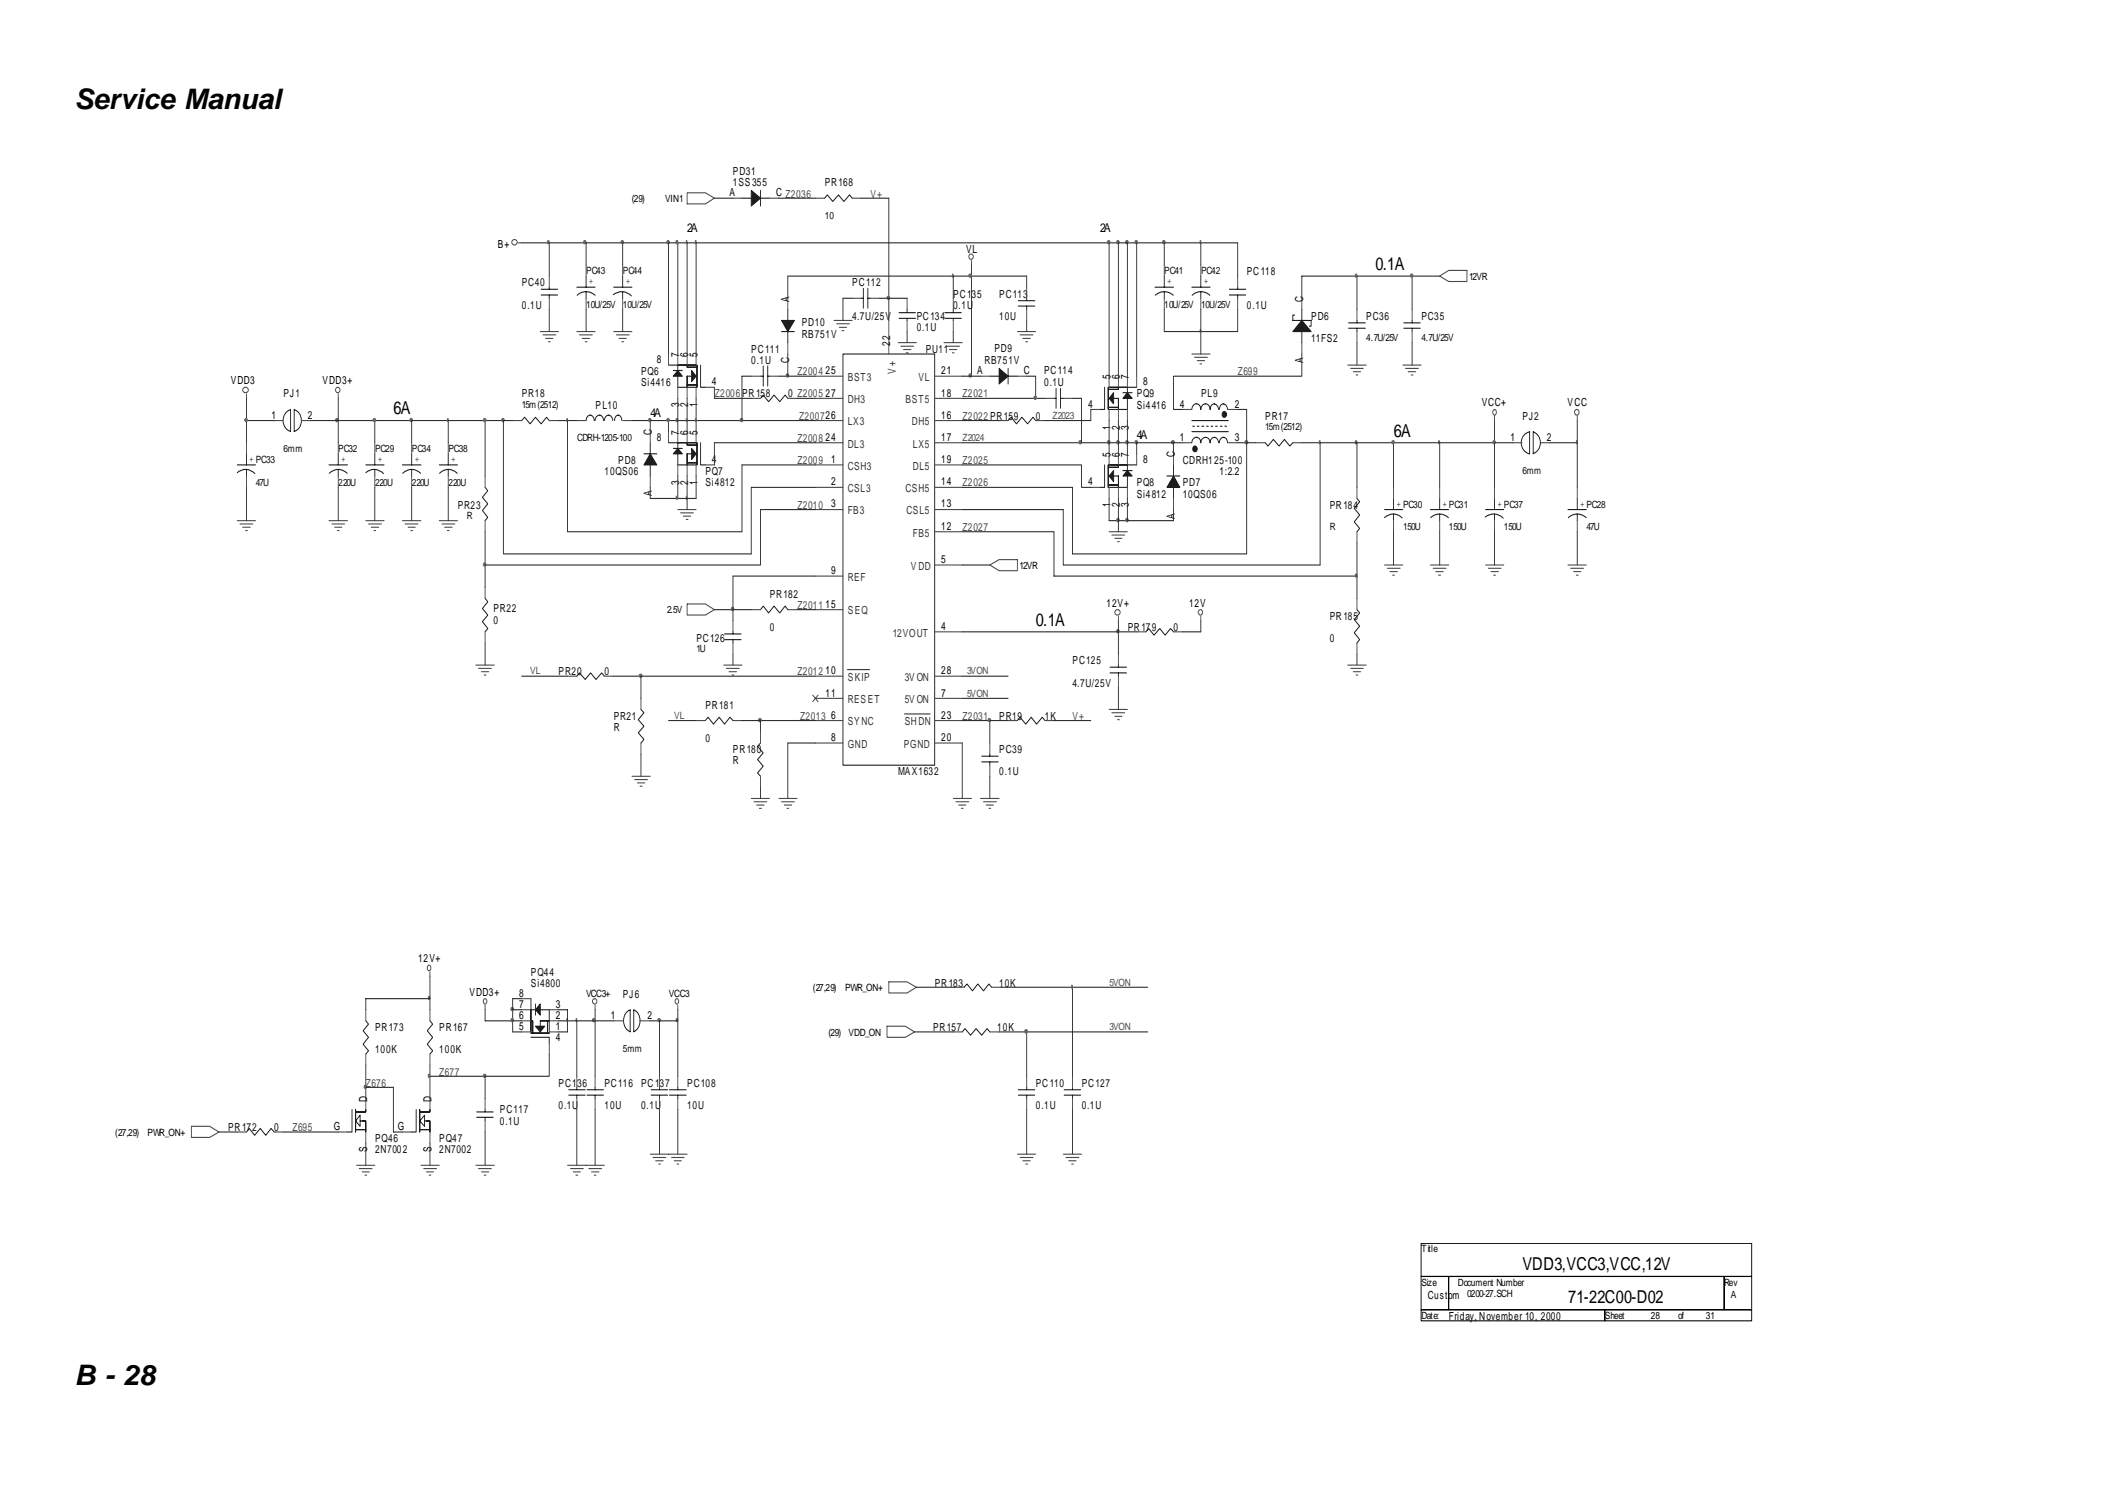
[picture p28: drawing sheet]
<svg xmlns="http://www.w3.org/2000/svg" width="297mm" height="210mm" viewBox="0 0 297 210" stroke-linecap="round" stroke-linejoin="round" font-family="sans-serif">
<defs><g id="words">
<g font-size="4">
<text x="10.5" y="15.4">Service Manual</text>
<text x="10.5" y="195.6">B - 28</text>
</g>
<g font-size="2.5">
<text x="194.3" y="38.1">0.1A</text>
<text x="55.6" y="58.5">6A</text>
<text x="196.9" y="61.7">6A</text>
<text x="146.3" y="88.4">0.1A</text>
<text x="212.4" y="175">ÂÅ ¤Ñ ¹q ¸£</text>
<text x="215" y="179.4">VDD3,VCC3,VCC,12V</text>
<text x="221.5" y="184.1">71-22C00-D02</text>
</g>
<g font-size="1.7">
<text x="97.1" y="32.8">2A</text>
<text x="155.4" y="32.8">2A</text>
<text x="91.9" y="58.9">4A</text>
<text x="160.6" y="62">4A</text>
</g>
<g font-size="1.6">
<text x="103" y="27.7">A</text>
<text x="109.6" y="27.7">C Z2036</text>
<text x="70.3" y="35">B+</text>
<text x="136.5" y="35.7">VL</text>
<text x="111.5" y="42.6" transform="rotate(-90 111.5 42.6)">A</text>
<text x="184.1" y="42.6" transform="rotate(-90 184.1 42.6)">C</text>
<text x="92.8" y="51.3">8</text>
<text x="96" y="50.5" transform="rotate(-90 96 50.5)">7</text>
<text x="97.2" y="50.5" transform="rotate(-90 97.2 50.5)">6</text>
<text x="98.5" y="50.5" transform="rotate(-90 98.5 50.5)">5</text>
<text x="111.5" y="51.3" transform="rotate(-90 111.5 51.3)">C</text>
<text x="116.6" y="52.8">25</text>
<text x="125.8" y="48.9" transform="rotate(-90 125.8 48.9)">2 2</text>
<text x="132.9" y="52.8">21</text>
<text x="138" y="52.8">A</text>
<text x="144.6" y="52.8">C</text>
<text x="156.9" y="53.6" transform="rotate(-90 156.9 53.6)">5</text>
<text x="158.2" y="53.6" transform="rotate(-90 158.2 53.6)">6</text>
<text x="159.5" y="53.6" transform="rotate(-90 159.5 53.6)">7</text>
<text x="184.1" y="51.3" transform="rotate(-90 184.1 51.3)">A</text>
<text x="32.6" y="54.3">VDD3</text>
<text x="38.3" y="59.1">1</text>
<text x="43.5" y="59.1">2</text>
<text x="45.6" y="54.3">VDD3+</text>
<text x="96" y="57.5" transform="rotate(-90 96 57.5)">3</text>
<text x="97.2" y="57.5" transform="rotate(-90 97.2 57.5)">2</text>
<text x="98.5" y="57.5" transform="rotate(-90 98.5 57.5)">1</text>
<text x="100.6" y="54.4">4</text>
<text x="116.6" y="56">27</text>
<text x="132.9" y="56">18</text>
<text x="132.9" y="59.1">16</text>
<text x="153.7" y="57.6">4</text>
<text x="161.5" y="54.4">8</text>
<text x="166.6" y="57.6">4</text>
<text x="174.4" y="57.6">2</text>
<text x="209.3" y="57.4">VCC+</text>
<text x="221.4" y="57.4">VCC</text>
<text x="92.1" y="61.5" transform="rotate(-90 92.1 61.5)">C</text>
<text x="92.8" y="62.3">8</text>
<text x="96" y="61.5" transform="rotate(-90 96 61.5)">7</text>
<text x="97.2" y="61.5" transform="rotate(-90 97.2 61.5)">6</text>
<text x="98.5" y="61.5" transform="rotate(-90 98.5 61.5)">5</text>
<text x="100.6" y="65.4">4</text>
<text x="116.6" y="62.3">24</text>
<text x="117.4" y="65.4">1</text>
<text x="132.9" y="62.3">17</text>
<text x="132.9" y="65.4">19</text>
<text x="156.9" y="64.6" transform="rotate(-90 156.9 64.6)">5</text>
<text x="156.9" y="60.7" transform="rotate(-90 156.9 60.7)">1</text>
<text x="158.2" y="64.6" transform="rotate(-90 158.2 64.6)">6</text>
<text x="158.2" y="60.7" transform="rotate(-90 158.2 60.7)">2</text>
<text x="159.5" y="64.6" transform="rotate(-90 159.5 64.6)">7</text>
<text x="159.5" y="60.7" transform="rotate(-90 159.5 60.7)">3</text>
<text x="161.5" y="65.4">8</text>
<text x="165.9" y="64.6" transform="rotate(-90 165.9 64.6)">C</text>
<text x="166.6" y="62.3">1</text>
<text x="174.4" y="62.3">3</text>
<text x="213.3" y="62.3">1</text>
<text x="218.5" y="62.3">2</text>
<text x="92.1" y="70.1" transform="rotate(-90 92.1 70.1)">A</text>
<text x="96" y="68.5" transform="rotate(-90 96 68.5)">3</text>
<text x="97.2" y="68.5" transform="rotate(-90 97.2 68.5)">2</text>
<text x="98.5" y="68.5" transform="rotate(-90 98.5 68.5)">1</text>
<text x="117.4" y="68.5">2</text>
<text x="117.4" y="71.7">3</text>
<text x="132.9" y="68.5">14</text>
<text x="132.9" y="71.7">13</text>
<text x="153.7" y="68.5">4</text>
<text x="156.9" y="71.7" transform="rotate(-90 156.9 71.7)">1</text>
<text x="158.2" y="71.7" transform="rotate(-90 158.2 71.7)">2</text>
<text x="159.5" y="71.7" transform="rotate(-90 159.5 71.7)">3</text>
<text x="172.2" y="67.1">1:2.2</text>
<text x="132.9" y="74.9">12</text>
<text x="165.9" y="73.2" transform="rotate(-90 165.9 73.2)">A</text>
<text x="117.4" y="81.1">9</text>
<text x="132.9" y="79.6">5</text>
<text x="116.6" y="85.8">15</text>
<text x="132.9" y="88.9">4</text>
<text x="156.3" y="85.7">12V+</text>
<text x="168" y="85.7">12V</text>
<text x="116.6" y="95.3">10</text>
<text x="132.9" y="95.3">28</text>
<text x="116.6" y="98.4">11</text>
<text x="117.4" y="101.5">6</text>
<text x="132.9" y="98.4">7</text>
<text x="132.9" y="101.5">23</text>
<text x="117.4" y="104.7">8</text>
<text x="132.9" y="104.7">20</text>
<text x="59.1" y="135.9">12V+</text>
<text x="66.3" y="140.6">VDD3+</text>
<text x="73.3" y="143.9">6</text>
<text x="73.3" y="142.3">7</text>
<text x="73.3" y="140.8">8</text>
<text x="78.5" y="143.9">2</text>
<text x="78.5" y="142.3">3</text>
<text x="86.3" y="143.9">1</text>
<text x="91.5" y="143.9">2</text>
<text x="73.3" y="145.5">5</text>
<text x="78.5" y="147.1">4</text>
<text x="78.5" y="145.5">1</text>
<text x="51.9" y="155.7" transform="rotate(-90 51.9 155.7)">D</text>
<text x="60.9" y="155.7" transform="rotate(-90 60.9 155.7)">D</text>
<text x="47.1" y="159.6">G</text>
<text x="56.2" y="159.6">G</text>
<text x="51.9" y="162.7" transform="rotate(-90 51.9 162.7)">S</text>
<text x="60.9" y="162.7" transform="rotate(-90 60.9 162.7)">S</text>
<text x="201.7" y="183.5">Custom</text>
<text x="204.7" y="186.4">Friday, November 10, 2000</text>
</g>
<g font-size="1.6" fill="#0d0d0d">
<text x="103.5" y="24.8">PD31</text>
<text x="103.5" y="26.3">1SS355</text>
<text x="116.5" y="26.3">PR168</text>
<text x="73.7" y="40.4">PC40</text>
<text x="120.4" y="40.4">PC112</text>
<text x="176.1" y="38.9">PC118</text>
<text x="73.7" y="43.6">0.1U</text>
<text x="113.3" y="46.1">PD10</text>
<text x="113.3" y="47.7">RB751V</text>
<text x="120.4" y="45.2">4.7U/25V</text>
<text x="129.5" y="45.2">PC134</text>
<text x="129.5" y="46.7">0.1U</text>
<text x="134.6" y="42">PC135</text>
<text x="134.6" y="43.6">0.1U</text>
<text x="141.1" y="42">PC113</text>
<text x="141.1" y="45.2">10U</text>
<text x="176.1" y="43.6">0.1U</text>
<text x="185.2" y="45.2">PD6</text>
<text x="193" y="45.2">PC36</text>
<text x="200.8" y="45.2">PC35</text>
<text x="90.6" y="53">PQ6</text>
<text x="106.1" y="49.9">PC111</text>
<text x="106.1" y="51.4">0.1U</text>
<text x="130.7" y="49.9">PU11</text>
<text x="139" y="51.4">RB751V</text>
<text x="140.5" y="49.7">PD9</text>
<text x="147.5" y="52.8">PC114</text>
<text x="185.2" y="48.3">11FS2</text>
<text x="40" y="56.1">PJ1</text>
<text x="73.7" y="56.1">PR18</text>
<text x="84.1" y="57.7">PL10</text>
<text x="90.6" y="54.6">Si4416</text>
<text x="104.8" y="56.1">PR158</text>
<text x="111.3" y="56.1">0 Z2005</text>
<text x="146.3" y="59.3">0</text>
<text x="147.5" y="54.6">0.1U</text>
<text x="160.6" y="56.1">PQ9</text>
<text x="160.6" y="57.7">Si4416</text>
<text x="169.7" y="56.1">PL9</text>
<text x="178.7" y="59.3">PR17</text>
<text x="215" y="59.3">PJ2</text>
<text x="87.3" y="65.6">PD8</text>
<text x="167.1" y="65.6">CDRH125-100</text>
<text x="64.7" y="71.8">PR23</text>
<text x="85.4" y="67.1">10QS06</text>
<text x="99.6" y="67.1">PQ7</text>
<text x="99.6" y="68.7">Si4812</text>
<text x="160.6" y="68.7">PQ8</text>
<text x="160.6" y="70.3">Si4812</text>
<text x="167.1" y="68.7">PD7</text>
<text x="167.1" y="70.3">10QS06</text>
<text x="187.8" y="71.8">PR184</text>
<text x="69.7" y="86.5">PR22</text>
<text x="69.7" y="88.2">0</text>
<text x="108.7" y="84.4">PR182</text>
<text x="108.7" y="89.1">0</text>
<text x="159.3" y="89.1">PR179</text>
<text x="165.8" y="89.1">0</text>
<text x="187.8" y="87.6">PR185</text>
<text x="78.9" y="95.4">PR20</text>
<text x="85.4" y="95.4">0</text>
<text x="98.4" y="90.7">PC126</text>
<text x="151.5" y="93.8">PC125</text>
<text x="187.8" y="90.7">0</text>
<text x="86.7" y="101.7">PR21</text>
<text x="99.6" y="100.1">PR181</text>
<text x="141.1" y="101.7">PR19</text>
<text x="147.6" y="101.7">1K</text>
<text x="151.5" y="97">4.7U/25V</text>
<text x="86.7" y="103.3">R</text>
<text x="99.6" y="104.8">0</text>
<text x="103.5" y="106.4">PR180</text>
<text x="103.5" y="108">R</text>
<text x="141.1" y="106.4">PC39</text>
<text x="126.9" y="109.5">MAX1632</text>
<text x="141.1" y="109.5">0.1U</text>
<text x="75" y="137.8">PQ44</text>
<text x="75" y="139.4">Si4800</text>
<text x="88" y="140.9">PJ6</text>
<text x="132.1" y="139.4">PR183</text>
<text x="141.1" y="139.4">10K</text>
<text x="53" y="145.6">PR173</text>
<text x="53" y="148.8">100K</text>
<text x="62" y="145.6">PR167</text>
<text x="62" y="148.8">100K</text>
<text x="131.8" y="145.6">PR157</text>
<text x="140.9" y="145.6">10K</text>
<text x="78.9" y="153.5">PC136</text>
<text x="85.4" y="153.5">PC116</text>
<text x="90.6" y="153.5">PC137</text>
<text x="97.1" y="153.5">PC108</text>
<text x="146.3" y="153.5">PC110</text>
<text x="152.8" y="153.5">PC127</text>
<text x="32.2" y="159.8">PR172</text>
<text x="38.7" y="159.8">0</text>
<text x="53" y="161.3">PQ46</text>
<text x="62" y="161.3">PQ47</text>
<text x="70.6" y="157.3">PC117</text>
<text x="70.6" y="159">0.1U</text>
<text x="78.9" y="156.6">0.1U</text>
<text x="85.4" y="156.6">10U</text>
<text x="90.6" y="156.6">0.1U</text>
<text x="97.1" y="156.6">10U</text>
<text x="146.3" y="156.6">0.1U</text>
<text x="152.8" y="156.6">0.1U</text>
<text x="53" y="162.9">2N7002</text>
<text x="62" y="162.9">2N7002</text>
</g>
<g font-size="1.6" fill="#4a4a4a">
<text x="123" y="27.9">V+</text>
<text x="112.6" y="53">Z2004</text>
<text x="174.8" y="53">Z699</text>
<text x="100.9" y="56.1">Z2006</text>
<text x="112.9" y="59.3">Z200726</text>
<text x="136" y="59.3">Z2022 PR159</text>
<text x="136" y="56.1">Z2021</text>
<text x="112.6" y="65.6">Z2009</text>
<text x="112.6" y="62.4">Z2008</text>
<text x="136" y="65.6">Z2025</text>
<text x="112.6" y="71.8">Z2010</text>
<text x="136" y="68.7">Z2026</text>
<text x="136" y="75">Z2027</text>
<text x="112.6" y="86">Z2011</text>
<text x="112.6" y="95.4">Z2012</text>
<text x="113" y="101.7">Z2013</text>
<text x="136" y="101.7">Z2031</text>
<text x="151.5" y="101.7">V+</text>
<text x="51.7" y="153.5">Z676</text>
<text x="62" y="151.9">Z677</text>
<text x="41.3" y="159.8">Z695</text>
</g>
<g font-size="1.6" fill="#343434">
<text x="119.7" y="53.8">BST3</text>
<text x="126.5" y="52.8" transform="rotate(-90 126.5 52.8)">V +</text>
<text x="129.7" y="53.8">VL</text>
<text x="119.7" y="56.9">DH3</text>
<text x="127.9" y="56.9">BST5</text>
<text x="119.7" y="60.1">LX3</text>
<text x="119.7" y="63.2">DL3</text>
<text x="128.8" y="60.1">DH5</text>
<text x="128.9" y="63.2">LX5</text>
<text x="119.7" y="66.3">CSH3</text>
<text x="119.7" y="69.5">CSL3</text>
<text x="127.9" y="69.5">CSH5</text>
<text x="128.9" y="66.3">DL5</text>
<text x="119.7" y="72.7">FB3</text>
<text x="128" y="72.7">CSL5</text>
<text x="128.9" y="75.8">FB5</text>
<text x="119.7" y="82">REF</text>
<text x="128.7" y="80.5">V DD</text>
<text x="119.7" y="86.7">SEQ</text>
<text x="126.1" y="89.9">12VOUT</text>
<text x="119.7" y="96.2">SKIP</text>
<text x="119.7" y="99.3">RESET</text>
<text x="127.8" y="96.2">3V ON</text>
<text x="127.8" y="99.3">5V ON</text>
<text x="119.7" y="102.5">SY NC</text>
<text x="119.7" y="105.6">GND</text>
<text x="127.7" y="105.6">PGND</text>
<text x="127.8" y="102.5">SHDN</text>
</g>
<g font-size="1.4">
<text x="89.3" y="28.5">(29)</text>
<text x="94" y="28.5">VIN1</text>
<text x="207.5" y="39.5">12VR</text>
<text x="144" y="80.4">12VR</text>
<text x="94.2" y="86.6">2.5V</text>
<text x="82.8" y="140.8">VCC3+</text>
<text x="94.5" y="140.8">VCC3</text>
<text x="114.8" y="140">(27,29)</text>
<text x="119.4" y="140">PWR_ON+</text>
<text x="117" y="146.3">(29)</text>
<text x="119.9" y="146.3">VDD_ON</text>
<text x="16.3" y="160.5">(27,29)</text>
<text x="20.9" y="160.5">PWR_ON+</text>
<text x="200.8" y="176.9">Title</text>
<text x="200.8" y="181.6">Size</text>
<text x="205.9" y="181.6">Document Number</text>
<text x="207.2" y="183.2">0200-27.SCH</text>
<text x="243.5" y="181.6">Rev</text>
<text x="244.5" y="183.4">A</text>
<text x="200.8" y="186.3">Date:</text>
<text x="226.7" y="186.3">Sheet</text>
<text x="233.2" y="186.3">28</text>
<text x="237" y="186.3">of</text>
<text x="240.9" y="186.3">31</text>
</g>
<g font-size="1.4" fill="#0d0d0d">
<text x="116.5" y="30.9">10</text>
<text x="82.8" y="38.7">PC43</text>
<text x="88" y="38.7">PC44</text>
<text x="164.4" y="38.7">PC41</text>
<text x="169.7" y="38.7">PC42</text>
<text x="82.8" y="43.5">10U/25V</text>
<text x="88" y="43.5">10U/25V</text>
<text x="164.4" y="43.5">10U/25V</text>
<text x="169.7" y="43.5">10U/25V</text>
<text x="193" y="48.2">4.7U/25V</text>
<text x="200.8" y="48.2">4.7U/25V</text>
<text x="73.7" y="57.6">15m(2512)</text>
<text x="40" y="63.9">6mm</text>
<text x="47.8" y="63.9">PC32</text>
<text x="53" y="63.9">PC29</text>
<text x="58.1" y="63.9">PC34</text>
<text x="63.4" y="63.9">PC38</text>
<text x="81.5" y="62.3">CDRH-1205-100</text>
<text x="178.7" y="60.8">15m(2512)</text>
<text x="36.1" y="68.6">47U</text>
<text x="47.8" y="68.6">220U</text>
<text x="53" y="68.6">220U</text>
<text x="58.1" y="68.6">220U</text>
<text x="63.4" y="68.6">220U</text>
<text x="215" y="67">6mm</text>
<text x="65.9" y="73.3">R</text>
<text x="187.8" y="74.9">R</text>
<text x="198.2" y="74.9">150U</text>
<text x="204.7" y="74.9">150U</text>
<text x="212.4" y="74.9">150U</text>
<text x="224.1" y="74.9">47U</text>
<text x="98.4" y="92.1">1U</text>
<text x="88" y="148.6">5mm</text>
</g>
<g font-size="1.4" fill="#1b1b1b">
<text x="83.2" y="40.1">+</text>
<text x="88.4" y="40.1">+</text>
<text x="164.9" y="40.1">+</text>
<text x="170" y="40.1">+</text>
<text x="35.2" y="65.3">+ PC33</text>
<text x="48.2" y="65.3">+</text>
<text x="53.4" y="65.3">+</text>
<text x="58.6" y="65.3">+</text>
<text x="63.7" y="65.3">+</text>
<text x="197.3" y="71.6">+ PC30</text>
<text x="203.7" y="71.6">+ PC31</text>
<text x="211.5" y="71.6">+ PC37</text>
<text x="223.2" y="71.6">+ PC28</text>
</g>
<g font-size="1.4" fill="#4a4a4a">
<text x="148.7" y="59.1">Z2023</text>
<text x="136" y="62.3">Z2024</text>
<text x="74.9" y="95.3">VL</text>
<text x="136.6" y="95.3">3VON</text>
<text x="95.2" y="101.6">VL</text>
<text x="136.6" y="98.4">5VON</text>
<text x="156.7" y="139.2">5VON</text>
<text x="156.7" y="145.5">3VON</text>
</g>
</g></defs>
<path d="M200.7 172.4h46.7v3.2h-46.7zM200.7 175.6h46.7v4.7h-46.7zM200.7 180.3h3.9v4.7h-3.9zM200.7 185h26v1.6h-26zM204.6 180.3h38.9v4.7h-38.9zM226.7 185h20.7v1.6h-20.7zM243.5 180.3h3.9v4.7h-3.9z" fill="none" stroke="#000" stroke-width=".14"/>
<g fill="none" stroke="#4a4a4a" stroke-width=".14">
<path d="M73.2 34.3h.5M77.6 39v1.6M82.8 37.4v1.6M87.9 37.4v1.6M97.1 27.2h2.5l1.3 .8-1.3 .8h-2.5zM103.5 28h1.3M108.7 28h1.3M115.2 28h1.3M120.4 28h1.2M137 35.9a.34 .34 0 0 1 .4 .1 .34 .34 0 0 1-.1 .5 .34 .34 0 0 1-.4-.1l-.1-.2zM137.2 36.8v.6M164.4 37.4v1.6"/>
<path d="M169.6 37.4v1.6M174.8 39v1.6M203.3 39l1.3-.8h2.6v1.6h-2.6zM34.8 55.6v.7M38.7 59.4h1.3M42.6 59.4h1.3M47.5 54.8a.34 .34 0 0 1 .5 .1 .34 .34 0 0 1-.1 .4 .34 .34 0 0 1-.5 0v-.2zM47.8 55.6v.7M72.4 59.4h1.3M76.3 46.8h2.6M76.7 47.3h1.8M77.1 47.8h1"/>
<path d="M77.5 48.3h.2M77.6 59.4h1.3M77.6 42.1v1.6M81.5 46.8h2.6M81.5 59.4h1.3M81.9 47.3h1.8M82.2 47.8h1.1M82.7 48.3h.2M82.8 42.1v1.6M86.7 46.8h2.6M87.1 47.3h1.8M87.4 47.8h1.1"/>
<path d="M87.8 48.3h.3M87.9 59.4h1.4M87.9 42.1v1.6M94.4 50v1.6M95.7 50v1.6M95.7 54.7v1.6M97.1 50v1.6M97.1 54.7v1.6M98.3 50v1.6M98.3 54.7v1.6M99.6 54.7h1.3M106.1 56.3h1.3"/>
<path d="M106.1 53.1h1.3M108.7 53.1h1.3M111.3 42.1v1.6M111.3 48.4v1.6M111.3 56.3h1.3M115.2 59.4h3.9M115.2 56.3h3.9M115.2 53.1h3.9M117.8 45.3h2.6M118.2 45.7h1.8M118.6 46.2h1M118.9 46.7h.3"/>
<path d="M120.4 42.1h1.2M123 42.1h1.3M125.5 45.3v4.7M126.9 48.4h2.5M127.2 48.9h1.9M127.6 49.4h1.1M128 49.8h.3M128.1 42.1v1.6M128.1 45.3v1.5M132 59.4h3.9M132 56.3h3.9M132 53.1h3.9"/>
<path d="M133.3 48.4h2.6M133.7 48.9h1.8M134.1 49.4h1.1M134.5 49.8h.3M134.6 42.1v1.6M134.6 45.3v1.5M138.5 53.1h1.3M141.1 59.4h1.3M143.7 46.8h2.6M143.7 53.1h1.3M144.1 47.3h1.8M144.5 47.8h1"/>
<path d="M144.9 48.3h.2M145 40.6v1.5M145 43.7v1.6M146.3 59.4h1.3M147.6 56.3h1.3M150.2 56.3h1.3M154.1 57.8h1.3M156.7 53.1v1.6M156.7 57.8v1.6M158 53.1v1.6M158 57.8v1.6M159.2 53.1v1.6"/>
<path d="M159.2 57.8v1.6M160.6 53.1v1.6M164.4 42.1v1.6M167 57.8h1.3M168.3 50h2.6M168.7 50.5h1.8M169.1 50.9h1.1M169.5 51.4h.2M169.6 42.1v1.6M173.5 57.8h1.3M174.8 42.1v1.6M183.9 42.1v1.6"/>
<path d="M183.9 48.4v1.6M190.4 51.6h2.6M190.8 52h1.8M191.2 52.5h1M191.5 53h.3M191.7 43.7v1.6M191.7 46.8v1.6M198.1 51.6h2.6M198.5 52h1.8M198.9 52.5h1.1M199.3 53h.3M199.5 43.7v1.6"/>
<path d="M199.5 46.8v1.6M211 57.9l.1-.1a.44 .44 0 0 1 .3 .4 .44 .44 0 0 1-.3 .4 .47 .47 0 0 1-.1-.7zM211.1 58.8v.6M222.5 57.9a.37 .37 0 0 1 .5 .3 .37 .37 0 0 1-.5 .4 .48 .48 0 0 1 0-.7zM222.8 58.8v.6M33.5 73.5h2.6M33.9 74h1.8M34.3 74.5h1M34.7 74.9h.2M34.8 62.5v1.6M34.8 67.2v1.6M46.5 73.5h2.6"/>
<path d="M46.9 74h1.8M47.3 74.5h1M47.6 74.9h.3M47.8 62.5v1.6M47.8 67.2v1.6M51.7 73.5h2.6M52.1 74h1.8M52.4 74.5h1.1M52.8 74.9h.3M52.9 62.5v1.6M52.9 67.2v1.6M56.8 73.5h2.7"/>
<path d="M57.2 74h1.8M57.6 74.5h1.1M58 74.9h.3M58.1 62.5v1.6M58.1 67.2v1.6M62 73.5h2.6M62.4 74h1.8M62.8 74.5h1.1M63.2 74.9h.2M63.3 62.5v1.6M63.3 67.2v1.6M68.5 67.2v1.6"/>
<path d="M68.5 73.5v1.6M91.8 61v1.5M91.8 67.2v1.6M94.4 61v1.5M95.7 72h2.6M95.7 61v1.5M95.7 65.7v1.5M96.1 72.4h1.8M96.5 72.9h1.1M96.9 73.4h.3M97.1 61v1.5M97.1 65.7v1.5"/>
<path d="M98.3 61v1.5M98.3 65.7v1.5M99.6 65.7h1.3M115.2 72h3.9M115.2 62.5h3.9M115.2 68.8h3.9M115.2 65.7h3.9M132 79.8h3.9M132 72h3.9M132 75.1h3.9M132 62.5h3.9M132 68.8h3.9"/>
<path d="M132 65.7h3.9M139.8 79.8l1.3-.8h2.6v1.6h-2.6zM154.1 68.8h1.3M156.7 75.1h2.5M156.7 64.1v1.6M156.7 68.8v1.6M157 75.6h1.9M157.5 76h1M157.8 76.5h.3M158 64.1v1.6M158 68.8v1.6M159.2 64.1v1.6"/>
<path d="M159.2 68.8v1.6M160.6 64.1v1.6M165.8 64.1v1.6M165.8 70.4v1.6M167 62.5h1.3M173.5 62.5h1.3M177.4 62.5h1.3M182.6 62.5h1.3M191.7 68.8v1.6M191.7 75.1v1.6M195.6 79.8h2.5M196.8 68.8v1.6"/>
<path d="M196.8 73.5v1.6M202 79.8h2.6M203.3 68.8v1.6M203.3 73.5v1.6M209.8 79.8h2.6M211.1 68.8v1.6M211.1 73.5v1.6M213.7 62.5h1.3M217.6 62.5h1.3M221.5 79.8h2.6M222.8 68.8v1.6M222.8 73.5v1.6"/>
<path d="M67.2 93.9h2.6M67.6 94.4h1.8M68 94.9h1M68.4 95.3h.2M68.5 82.9v1.6M68.5 89.2v1.6M80.2 95.5h1.3M85.4 95.5h1.3M90.5 98.6v1.6M97.1 85.3h2.5l1.3 .8-1.3 .8h-2.5zM102.2 93.9h2.6M102.6 94.4h1.8"/>
<path d="M103 94.9h1M103.4 95.3h.3M103.5 87.7v1.5M103.5 90.8v1.6M106.1 86.1h1.3M111.3 86.1h1.3M115.2 86.1h3.9M115.2 95.5h3.9M115.2 81.4h3.9M115.2 98.6h3.9M132 95.5h3.9M132 98.6h3.9"/>
<path d="M132 89.2h3.9M158 87v.7M158 92.4v1.5M158 95.5v1.6M160.6 89.2h1.3M165.8 89.2h1.2M169.6 87v.7M190.4 93.9h2.6M190.8 94.4h1.8M191.2 94.9h1M191.5 95.3h.3M191.7 84.5v1.6"/>
<path d="M191.7 90.8v1.6M195.9 80.3h1.9M196.3 80.7h1.1M196.7 81.2h.3M202.4 80.3h1.8M202.8 80.7h1.1M203.2 81.2h.3M210.2 80.3h1.8M210.6 80.7h1M211 81.2h.2M221.8 80.3h1.9M222.3 80.7h1"/>
<path d="M222.7 81.2h.2M89.3 109.7h2.5M89.6 110.1h1.9M90 110.6h1.1M90.4 111.1h.3M90.5 105v1.5M98.3 101.8h1.3M103.5 101.8h1.3M106.1 112.8h2.6M106.5 113.3h1.8M106.9 113.7h1M107.3 114.2h.2"/>
<path d="M107.4 103.3v1.7M107.4 109.7v1.5M110 112.8h2.6M110.4 113.3h1.8M110.8 113.7h1M111.1 114.2h.3M115.2 101.8h3.9M115.2 105h3.9M132 101.8h3.9M132 105h3.9M134.6 112.8h2.6M135 113.3h1.8"/>
<path d="M135.4 113.7h1M135.8 114.2h.2M138.5 112.8h2.6M138.9 113.3h1.8M139.3 113.7h1M139.7 114.2h.2M139.8 105v1.5M139.8 108.1v1.6M142.4 101.8h1.3M147.6 101.8h1.3M156.7 100.2h2.5M157 100.7h1.9"/>
<path d="M157.5 101.2h1M157.8 101.7h.3M60.5 136.4l.1-.1a.45 .45 0 0 1 .3 .4 .45 .45 0 0 1-.3 .4 .45 .45 0 0 1-.1-.7zM60.7 137.3v.6M125.5 138.7h2.6l1.3 .8-1.3 .8h-2.6zM134.9 139.5h1.3M140.1 139.5h1.3M27 159.1h2.6l1.3 .8-1.3 .8h-2.6zM33.5 159.9h1.3M38.7 159.9h1.3M47.8 159.9h1.3M51.7 142.6v1.6"/>
<path d="M51.7 148.9v1.6M51.7 155.2v1.5M51.7 159.9v1.6M56.8 159.9h1.3M60.7 142.6v1.6M60.7 148.9v1.6M60.7 155.2v1.5M60.7 159.9v1.6M68.4 141.1a.33 .33 0 0 1 .4 .3 .33 .33 0 0 1-.4 .4 .54 .54 0 0 1 0-.7zM68.5 142v.6M68.5 155.2v1.5M68.5 158.3v1.6"/>
<path d="M73.7 144.2h1.3M73.7 145.8h1.3M73.7 142.6h1.3M73.7 141.1h1.3M77.6 147.3v1.6M77.6 144.2h1.3M77.6 145.8h1.3M77.6 142.6h1.3M81.5 152v1.6M81.5 155.2v1.5M84.1 142v.6M84.1 152v1.6"/>
<path d="M84.1 155.2v1.5M86.7 144.2h1.2M90.5 144.2h1.3M93.2 152v1.6M93.2 155.2v1.5M95.5 141.1a.33 .33 0 0 1 .4 .3 .33 .33 0 0 1-.4 .4 .54 .54 0 0 1 0-.7zM95.7 142v.6M95.7 152v1.6M95.7 155.2v1.5M125.3 145h2.6l1.3 .8-1.3 .7h-2.6zM134.6 145.8h1.3M139.8 145.8h1.3"/>
<path d="M145 152v1.6M145 155.2v1.5M151.5 152v1.6M151.5 155.2v1.5M50.4 164.6h2.5M50.7 165.1h1.9M51.2 165.5h1M51.5 166h.3M59.5 164.6h2.5M59.8 165.1h1.9M60.2 165.5h1M60.6 166h.3"/>
<path d="M67.2 164.6h2.6M67.6 165.1h1.8M68 165.5h1M68.4 166h.2M80.2 164.6h5.2M80.6 165.1h1.8M81 165.5h1M81.3 166h.3M83.2 165.1h1.8M83.5 165.5h1.1M83.9 166h.3M91.8 163h5.3"/>
<path d="M92.2 163.5h1.8M92.6 164h1.1M93 164.4h.3M94.8 163.5h1.8M95.2 164h1M95.6 164.4h.3M143.7 163h2.6M144.1 163.5h1.8M144.5 164h1M144.9 164.4h.2M150.2 163h2.6M150.6 163.5h1.8"/>
<path d="M150.9 164h1.1M151.4 164.4h.2"/>
<circle cx="72.7" cy="34.2" r=".38"/>
<circle cx="34.7" cy="55.1" r=".39"/>
<circle cx="157.8" cy="86.5" r=".38"/>
<circle cx="169.5" cy="86.5" r=".35"/>
<circle cx="84" cy="141.4" r=".35"/>
</g>
<g fill="none" stroke="#1b1b1b" stroke-width=".14">
<path d="M82.8 39v1.6M87.9 39v1.6M104.8 28h1.3M107.4 28h1.3M107.4 26.9v2.2M116.5 28l.4-.5 .7 1 .8-1 .8 1 .8-1 .4 .5M164.4 39v1.6M169.6 39v1.6M41 57.9a1.63 1.63 0 0 0-1 1.5 1.63 1.63 0 0 0 1 1.5M41 57.8v3.2M41.6 57.9a1.65 1.65 0 0 1 1 1.5 1.65 1.65 0 0 1-1 1.5M41.6 57.8v3.2"/>
<path d="M73.7 59.4l.4-.5 .8 1 .7-1 .8 1 .8-1 .4 .5M76.4 41.7h2.4M76.4 40.9h2.4M77.6 40.6v.3M77.6 41.7v.4M81.5 40.6h2.6M81.5 41.7a1.84 1.84 0 0 1 2.6 0M82.8 59.4a.6 .6 0 0 1 .6-.8 .6 .6 0 0 1 .5 .8M82.8 41.2v.9M84.1 59.4a.61 .61 0 0 1 .5-.8 .61 .61 0 0 1 .6 .8M85.4 59.4a.61 .61 0 0 1 .6-.8 .61 .61 0 0 1 .6 .8M86.6 41.6a1.85 1.85 0 0 1 2.6 .2"/>
<path d="M86.7 40.6h2.6M86.8 59.4a.58 .58 0 0 1 .7-.7l.3 .4v.3M87.9 41.2v.9M94.4 51.6h3.9M95.1 52.3h1.3M95.7 51.6v3.1h2.6M97.1 54.4h1.3M98.3 51.9h-1.2v-.3v.3h1.3M98.3 53.1h-1.2v1.6M98.4 51.6v3.1M99 51.6v3.1h.6M107.4 56.3l.4-.5 .8 .9 .7-.9 .8 .9 .8-.9 .4 .5"/>
<path d="M107.4 53.1h.4M107.8 51.7v2.8M108.4 53.1h.3M108.4 51.7v2.8M110.4 46.8h1.8M111.3 43.7v1.6M111.3 46.8v1.6M119.1 50h12.9v58.1h-12.9zM121.6 42.1h.3M121.9 40.7v2.8M122.6 42.1h.4M122.6 40.7v2.8"/>
<path d="M127 44.2h2.3M127 45h2.3M128.1 43.7v.5M128.1 45v.3M133.5 44.2h2.3M133.5 45h2.3M134.6 43.7v.5M134.6 45v.3M139.8 53.1h1.3M142.4 59.4l.4-.5 .8 1 .7-1 .8 1 .8-1 .4 .5M142.4 53.1h1.3M142.4 52v2.2"/>
<path d="M143.8 43.2h2.4M143.8 42.5h2.4M145 42.1v.4M145 43.2v.5M148.9 56.3h.3M149.2 54.9v2.8M149.8 56.3h.4M149.8 54.9v2.8M156 54.7v3.1h-.6M156.5 55h1.5v-.3v.3h-1.3M156.5 54.7v3.1M156.5 57.5h1.5"/>
<path d="M156.7 56.3h1.3v1.5M156.7 54.7h3.9M158.6 55.5h1.3M159.2 54.7v3.1h-2.5M163.1 40.6h2.7M163.2 41.7a1.84 1.84 0 0 1 2.5 0M164.4 41.2v.9M168.3 57.8a.65 .65 0 0 1 .7-.8 .65 .65 0 0 1 .6 .8 .67 .67 0 0 1 .7-.8 .67 .67 0 0 1 .6 .8 .57 .57 0 0 1 .2-.6 .57 .57 0 0 1 .7 0l.3 .4v.2M168.3 40.6h2.6M168.3 59.4h5.2M168.4 41.7a1.79 1.79 0 0 1 2.5 0M169.6 41.2v.9"/>
<path d="M172.2 57.8a.71 .71 0 0 1 .6-.8l.1 .1a.72 .72 0 0 1 .5 .7M173.6 41.7h2.4M173.6 40.9h2.4M174.8 40.6v.3M174.8 41.7v.4M182.9 44.5h-.3v.8h2.6v.8h-.3M183.9 43.7v1.6M183.9 46.8v1.6M190.5 46.4h2.4M190.5 45.6h2.4M191.7 45.3v.3M191.7 46.4v.4"/>
<path d="M198.3 46.4h2.3M198.3 45.6h2.3M199.5 45.3v.3M199.5 46.4v.4M33.5 66.8a1.74 1.74 0 0 1 2.5 .1M33.5 65.7h2.6M34.8 64.1v1.6M34.8 66.3v.9M46.5 65.7h2.6M46.5 66.9a1.74 1.74 0 0 1 2.5 0M47.8 64.1v1.6M47.8 66.3v.9"/>
<path d="M51.7 66.8a1.74 1.74 0 0 1 2.5 .1M51.7 65.7h2.6M52.9 64.1v1.6M52.9 66.3v.9M56.8 65.7h2.7M56.9 66.9a1.74 1.74 0 0 1 2.5 0M58.1 64.1v1.6M58.1 66.3v.9M62 65.7h2.6M62.1 66.9a1.69 1.69 0 0 1 2.5 0M63.3 64.1v1.6M63.3 66.3v.9"/>
<path d="M68.5 68.8l.4 .5-.8 .9 .8 1-.8 .9 .8 1-.4 .4M91 64.1h1.8M91.8 62.5v1.6M91.8 65.7v1.5M94.4 62.5h3.9M95.1 63.3h1.3M95.7 62.5v3.2h2.6M97.1 65.4h1.3M98.3 62.9h-1.2v-.4v.4h1.3M98.3 64.1h-1.2v1.6M98.4 62.5v3.2M99 62.5v3.2h.6"/>
<path d="M156 65.7v3.1h-.6M156.5 66h1.5v-.3v.3h-1.3M156.5 65.7v3.1M156.5 68.5h1.5M156.7 67.2h1.3v1.6M156.7 65.7h3.9M158.6 66.5h1.3M159.2 65.7v3.1h-2.5M164.8 67.2h1.8M165.8 65.7v1.5M165.8 68.8v1.6M168.3 62.5a.65 .65 0 0 1 .7-.7 .65 .65 0 0 1 .6 .7 .66 .66 0 0 1 .7-.7 .66 .66 0 0 1 .6 .7 .61 .61 0 0 1 .6-.7 .61 .61 0 0 1 .6 .7"/>
<path d="M168.3 61h5.2M168.5 60.2h.2M169.1 60.2h.3M169.7 60.2h.3M170.4 60.2h.3M171 60.2h.3M171.7 60.2h.2M172.2 62.5a.6 .6 0 0 1 .6-.7 .6 .6 0 0 1 .6 .7M172.4 60.2h.2M173 60.2h.3M178.7 62.5l.4 .5 .8-.9 .8 .9 .7-.9 .8 .9 .4-.5M191.7 70.4l.3 .5-.7 .9 .7 .9-.7 1 .7 .9-.3 .5"/>
<path d="M195.6 73.1a1.74 1.74 0 0 1 2.5 .1M195.6 72h2.5M196.8 70.4v1.6M196.8 72.6v.9M202 72h2.6M202.1 73.1a1.79 1.79 0 0 1 2.5 0M203.3 70.4v1.6M203.3 72.6v.9M209.8 73a1.85 1.85 0 0 1 2.5 .2M209.8 72h2.6M211.1 70.4v1.6M211.1 72.6v.9"/>
<path d="M216 61v3.1a1.6 1.6 0 0 1-1.1-1.5 1.6 1.6 0 0 1 1.1-1.6M216.6 61a1.65 1.65 0 0 1 1 1.5 1.65 1.65 0 0 1-1 1.6M216.6 61v3.1M221.5 72h2.6M221.5 73.1a1.84 1.84 0 0 1 2.6 0M222.8 70.4v1.6M222.8 72.6v.9M68.5 84.5l.4 .5-.8 .9 .8 1-.8 .9 .8 1-.4 .4M81.5 95.5l.4-.5 .8 1 .7-1 .8 1 .8-1 .4 .5M102.3 90.3h2.4M102.3 89.5h2.4M103.5 89.2v.3"/>
<path d="M103.5 90.3v.5M107.4 86.1l.4-.5 .8 1 .7-1 .8 1 .8-1 .4 .5M156.8 95h2.3M156.8 94.2h2.3M158 93.9v.3M158 95v.5M161.9 89.2l.3-.4 .8 .9 .8-.9 .8 .9 .7-.9 .5 .4M191.7 86.1l.3 .5-.7 .9 .7 .9-.7 1 .7 .9-.3 .5M90.5 100.2l.5 .5-.8 1 .8 .9-.8 .9 .8 .9-.5 .6M99.6 101.8l.4-.5 .8 1 .8-1 .7 1 .8-1 .4 .5M107.4 105l-.4 .4 .8 1-.8 .9 .8 .9-.8 1 .4 .5M138.7 107.6h2.3"/>
<path d="M138.7 106.8h2.3M139.8 106.5v.3M139.8 107.6v.5M143.7 101.8l.4-.5 .8 1 .7-1 .8 1 .8-1 .4 .5M136.2 139.5l.4-.5 .8 1 .7-1 .8 1 .8-1 .4 .5M34.8 159.9l.4-.5 .8 1 .8-1 .7 1 .8-1 .4 .5M49.7 156.7v3.2h-.6M50.2 157.1h1.5v-.4v.4h-1.3M50.2 156.7v3.2M50.2 159.6h1.5M50.9 158.3h.8v1.6v-1.6h-.5M50.9 157.5v1.6l-.7-.8z"/>
<path d="M51.7 144.2l.4 .5-.8 .9 .8 .9-.8 1 .8 .9-.4 .5M58.8 156.7v3.2h-.7M59.3 157.1h1.4v-.4v.4h-1.2M59.3 159.6h1.4M59.3 156.7v3.2M60 158.3h.7v1.6v-1.6h-.5M60 157.5v1.6l-.7-.8zM60.7 144.2l.4 .5-.8 .9 .8 .9-.8 1 .8 .9-.4 .5M67.3 157.8h2.4M67.3 157.1h2.4M68.5 156.7v.4M68.5 157.8v.5"/>
<path d="M75 146.5h2.6v.8M75 142.6h2.6v3.2M75 145.9h2.6M75 141.1v4.7M75.2 145.8v-1.6h-.2h.2v1.7M75.6 141.8v1.6M77.3 144.2v1.7M77.6 144.2h-1.3v1.6M80.3 154.7h2.4M80.3 153.9h2.4M81.5 153.6v.3M81.5 154.7v.5"/>
<path d="M82.9 154.7h2.3M82.9 153.9h2.3M84.1 153.6v.3M84.1 154.7v.5M89 142.7a1.71 1.71 0 0 0 0 3M89 142.6v3.2M89.5 142.7a1.75 1.75 0 0 1 0 3M89.5 142.6v3.2M92 154.7h2.3M92 153.9h2.3M93.2 153.6v.3M93.2 154.7v.5"/>
<path d="M94.6 154.7h2.3M94.6 153.9h2.3M95.7 153.6v.3M95.7 154.7v.5M135.9 145.8l.4-.5 .8 .9 .8-.9 .8 .9 .7-.9 .4 .5M143.8 154.7h2.4M143.8 153.9h2.4M145 153.6v.3M145 154.7v.5M150.3 154.7h2.3M150.3 153.9h2.3M151.5 153.6v.3"/>
<path d="M151.5 154.7v.5"/>
</g>
<g fill="#1b1b1b" stroke="#1b1b1b" stroke-width=".14">
<path d="M110.4 45.3h1.8l-.9 1.5z" fill-rule="evenodd"/>
<path d="M106.1 26.9l1.3 1.1-1.3 1.1z" fill-rule="evenodd"/>
<path d="M141.1 52l1.3 1.1-1.3 1.1z" fill-rule="evenodd"/>
<path d="M91.8 64.1l1 1.6h-1.8z" fill-rule="evenodd"/>
<path d="M165.8 67.2l.8 1.6h-1.8z" fill-rule="evenodd"/>
<path d="M183.9 45.3l1.3 1.5h-2.6z" fill-rule="evenodd"/>
<path d="M97.7 52.3l.6 .8-.6 .8z" fill-rule="evenodd"/>
<path d="M95.7 52.3l.7 .8h-1.3z" fill-rule="evenodd"/>
<path d="M157.3 55.5v1.5l-.6-.7z" fill-rule="evenodd"/>
<path d="M159.2 55.5l.7 .8h-1.3z" fill-rule="evenodd"/>
<path d="M157.3 66.5v1.5l-.6-.8z" fill-rule="evenodd"/>
<path d="M159.2 66.5l.7 .7h-1.3z" fill-rule="evenodd"/>
<path d="M75.6 145h1.3l-.6 .8z" fill-rule="evenodd"/>
<path d="M76.3 141.8v1.6l-.7-.8z" fill-rule="evenodd"/>
<path d="M97.7 63.3l.6 .8-.6 .8z" fill-rule="evenodd"/>
<path d="M95.7 63.3l.7 .8h-1.3z" fill-rule="evenodd"/>
<path d="M168.6 63.1a.37 .37 0 0 1 .5 .3 .37 .37 0 0 1-.5 .4 .47 .47 0 0 1 0-.7z" fill-rule="evenodd"/>
<path d="M172.8 58.2a.37 .37 0 0 1 .5 .3 .37 .37 0 0 1-.5 .4 .48 .48 0 0 1 0-.7z" fill-rule="evenodd"/>
</g>
<path d="M119.7 94.6h3.1M127.7 100.8h3.7" fill="none" stroke="#343434" stroke-width=".14"/>
<path d="M114.8 98.2l.8 .9M115.6 98.2l-.8 .9" fill="none" stroke="#4b4b4b" stroke-width=".14"/>
<g fill="none" stroke="#2b2b2b" stroke-width=".14">
<path d="M73.7 34.3h20.7M77.6 34.3v4.7M82.8 34.3v3.1M87.9 34.3v3.1M95.7 34.3h-1.3v15.7M95.7 34.3h79.1v4.7M95.7 34.3v15.7M97.1 34.3v15.7M98.3 34.3v15.7M100.9 28h2.6M110 28h5.2M121.6 28h3.9v14.1h2.6"/>
<path d="M134.6 39v3.1M137.2 37.4v15.7M156.7 34.3v18.8M158 34.3v18.8M159.2 34.3v18.8M160.6 34.3v18.8M164.4 34.3v3.1M169.6 34.3v3.1M191.7 39v4.7M199.5 39v4.7M203.3 39h-19.4v3.1M34.8 56.3v3.1h3.9"/>
<path d="M34.8 59.4v3.1M43.9 59.4h14.2M47.8 56.3v6.2M52.9 59.4v3.1M63.3 59.4h-5.2v3.1M63.3 59.4h9.1M63.3 59.4v3.1M68.5 59.4v7.8M71.1 59.4v18.8h35v-9.4h9.1M77.6 43.7v3.1M78.9 59.4h2.6M80.2 59.4v15.7h24.6v-9.4h10.4"/>
<path d="M82.8 43.7v3.1M87.9 43.7v3.1M89.3 59.4h25.9M91.8 59.4v1.6M94.4 59.4v1.6M95.7 56.3v4.7M97.1 56.3v4.7M98.3 56.3v4.7M100.9 54.7v1.6h5.2M106.1 53.1h-1.3v6.3M110 53.1h5.2M111.3 50v3.1"/>
<path d="M112.6 56.3h2.6M120.4 42.1h-1.3v3.2M124.3 42.1h1.2v3.2M128.1 46.8v1.6M134.6 46.8v1.6M135.9 53.1h2.6M135.9 59.4h5.2M135.9 56.3h10.4M145 53.1h1.3v3.2h1.3M145 40.6v-1.6h-33.7v3.1M145 45.3v1.5M151.5 56.3h1.3v6.2"/>
<path d="M154.1 57.8v1.6h-6.5M156.7 59.4v4.7M158 59.4v4.7M159.2 59.4v4.7M164.4 43.7v3.1h10.4v-3.1M169.6 43.7v6.3M174.8 57.8h1.3v4.7h1.3M183.9 50v3.1h-18.1v4.7h1.2M191.7 48.4v3.2M199.5 48.4v3.2M211.1 59.4v3.1h2.6M222.8 59.4v9.4"/>
<path d="M34.8 68.8v4.7M47.8 68.8v4.7M52.9 68.8v4.7M58.1 68.8v4.7M63.3 68.8v4.7M68.5 75.1v7.8M95.7 67.2v3.2M97.1 67.2v4.8M98.3 67.2v3.2h-6.5v-1.6M115.2 72h-7.8v7.8h-38.9M115.2 62.5h-14.3v3.2M135.9 65.7h16.9v3.1h1.3"/>
<path d="M135.9 79.8h3.9M135.9 75.1h13v6.3h42.8M135.9 62.5h31.1M156.7 70.4v3.1h9.1v-1.5M158 70.4v4.7M159.2 70.4v3.1M160.6 62.5v1.6M165.8 62.5v1.6M174.8 62.5h1.3v15.7h-24.6v-9.4h-15.6M183.9 62.5h19.4M186.5 62.5v17.3h-36.3v-7.8h-14.3M191.7 62.5v6.3"/>
<path d="M191.7 76.7v7.8M196.8 62.5v6.3M196.8 75.1v4.7M203.3 62.5h7.8v6.3M203.3 62.5v6.3M203.3 75.1v4.7M211.1 75.1v4.7M218.9 62.5h3.9M222.8 75.1v4.7M68.5 90.8v3.1M73.7 95.5h6.5M86.7 95.5h28.5"/>
<path d="M90.5 95.5v3.1M100.9 86.1h5.2M103.5 92.4v1.5M112.6 86.1h2.6M115.2 81.4h-11.7v6.3M135.9 95.5h6.5M135.9 89.2h24.7M135.9 98.6h6.5M158 87.7v4.7M158 97.1v3.1M169.6 87.7v1.5h-2.6M191.7 92.4v1.5"/>
<path d="M90.5 106.5v3.2M94.4 101.8h3.9M104.8 101.8h10.4M107.4 101.8v1.5M107.4 111.2v1.6M115.2 105h-3.9v7.8M135.9 101.8h6.5M135.9 105v7.8M139.8 101.8v3.2M139.8 109.7v3.1M148.9 101.8h5.2M60.7 137.9v4.7"/>
<path d="M129.4 139.5h5.5M141.4 139.5h20.7M151.5 139.5v12.5M30.9 159.9h2.6M40 159.9h7.8M51.7 153.6h3.9v6.3h1.2M51.7 150.5v4.7M60.7 152h7.8M60.7 150.5v4.7M60.7 141.1h-9v1.5M68.5 142.6v1.6h5.2M68.5 152v3.2"/>
<path d="M68.5 159.9v4.7M72.4 142.6h1.3M73.7 141.1h-1.3v4.7h1.3M77.6 148.9v3.1h-9.1M78.9 144.2h7.8M78.9 142.6h1.3v3.2h-1.3M81.5 144.2v7.8M81.5 156.7v7.9M84.1 142.6v9.4M84.1 156.7v7.9M91.8 144.2h3.9M93.2 144.2v7.8"/>
<path d="M93.2 156.7v6.3M95.7 142.6v9.4M95.7 156.7v6.3M129.2 145.8h5.4M141.1 145.8h21M145 145.8v6.2M145 156.7v6.3M151.5 156.7v6.3M51.7 161.5v3.1M60.7 161.5v3.1"/>
</g>
<g fill="#656565" stroke="#656565" stroke-width=".14">
<path d="M111.1 52.9l.1-.1 .1 .1v.3h-.2z" fill-rule="evenodd"/>
<path d="M103.3 85.9l.1-.1 .2 .1v.3h-.3z" fill-rule="evenodd"/>
<path d="M107.2 101.5h.3v.4h-.3z" fill-rule="evenodd"/>
<path d="M90.3 95.3h.3l.1 .1-.1 .2-.1 .1-.2-.1z" fill-rule="evenodd"/>
<path d="M125.3 41.9h.3l.1 .1-.2 .3-.2-.1z" fill-rule="evenodd"/>
<path d="M80.1 59.2h.1l-.1 .4z" fill-rule="evenodd"/>
<path d="M139.6 101.5h.3v.4h-.3z" fill-rule="evenodd"/>
<path d="M191.4 38.8h.2v.3l-.1 .1-.1-.1z" fill-rule="evenodd"/>
<path d="M70.9 59.2h.3v.1l-.1 .3-.2-.1z" fill-rule="evenodd"/>
<path d="M156.5 62.3h.2l.1 .2-.2 .2-.1-.1z" fill-rule="evenodd"/>
<path d="M157.8 62.3h.2v.3l-.1 .1-.1-.1z" fill-rule="evenodd"/>
<path d="M159 62.3h.3l.1 .2-.2 .2-.2-.1z" fill-rule="evenodd"/>
<path d="M165.5 62.3h.3v.3l-.1 .1-.2-.1z" fill-rule="evenodd"/>
<path d="M152.4 62.3h.3l.1 .2-.2 .2-.2-.1z" fill-rule="evenodd"/>
<path d="M160.3 62.3h.3l.1 .2-.2 .2-.1-.1z" fill-rule="evenodd"/>
<path d="M199.3 38.8h.2v.3l-.1 .1-.1-.1z" fill-rule="evenodd"/>
<path d="M157.8 34h.1h.1v.4h-.2z" fill-rule="evenodd"/>
<path d="M97 34l.1 .2-.1 .2z" fill-rule="evenodd"/>
<path d="M159 34h.2h.1v.4h-.3z" fill-rule="evenodd"/>
<path d="M156.5 34h.1h.1v.4h-.2z" fill-rule="evenodd"/>
<path d="M95.5 34h.1h.1v.4h-.1h-.1z" fill-rule="evenodd"/>
<path d="M82.5 34h.1h.1v.4h-.2z" fill-rule="evenodd"/>
<path d="M98.3 34v.4l-.1-.2z" fill-rule="evenodd"/>
<path d="M160.3 34h.2h.1v.4h-.2z" fill-rule="evenodd"/>
<path d="M164.2 34h.2h.1v.4h-.3z" fill-rule="evenodd"/>
<path d="M77.4 34h.1v.4h-.1z" fill-rule="evenodd"/>
<path d="M169.6 34v.4l-.1-.2z" fill-rule="evenodd"/>
<path d="M87.8 34h.1h.1v.4h-.2z" fill-rule="evenodd"/>
<path d="M94.2 34h.2h.1v.4h-.3z" fill-rule="evenodd"/>
<path d="M203.3 62.2v.3v.2l-.1-.2z" fill-rule="evenodd"/>
<path d="M191.4 62.3h.2v.3l-.1 .1-.1-.1z" fill-rule="evenodd"/>
<path d="M210.9 62.3h.3v.2l-.1 .2-.2-.1z" fill-rule="evenodd"/>
<path d="M191.4 81.1h.2v.4h-.1h-.1z" fill-rule="evenodd"/>
<path d="M196.6 62.3h.3l.1 .2-.2 .2-.2-.1z" fill-rule="evenodd"/>
<path d="M175.9 62.3h.3l.1 .2-.1 .1-.2 .1-.1-.1z" fill-rule="evenodd"/>
<path d="M186.4 62.3h.1l-.1 .4z" fill-rule="evenodd"/>
<path d="M47.4 59.2h.3v.3l-.1 .1-.2-.1z" fill-rule="evenodd"/>
<path d="M222.7 62.2l.1 .3-.1 .2z" fill-rule="evenodd"/>
<path d="M95.5 34h.1h.1v.4h-.1h-.1z" fill-rule="evenodd"/>
<path d="M68.3 79.6h.3v.3l-.2 .1-.1-.1z" fill-rule="evenodd"/>
<path d="M157.8 89l.1-.1 .1 .1v.3h-.2z" fill-rule="evenodd"/>
<path d="M68.3 151.8h.3v.3l-.2 .1-.1-.1z" fill-rule="evenodd"/>
<path d="M60.5 140.8l.1-.1 .1 .1v.3l-.1 .1-.1-.1z" fill-rule="evenodd"/>
<path d="M60.5 151.8h.2v.3l-.1 .1-.1-.1z" fill-rule="evenodd"/>
<path d="M51.5 153.4h.2v.3l-.1 .1-.1-.1z" fill-rule="evenodd"/>
<path d="M72.2 142.4l.1-.1 .2 .1v.3h-.3z" fill-rule="evenodd"/>
<path d="M80.1 143.9v.4l-.1-.2z" fill-rule="evenodd"/>
<path d="M72.2 143.9h.1h.2v.4h-.3z" fill-rule="evenodd"/>
<path d="M95.5 143.9h.1h.1v.4h-.1h-.1z" fill-rule="evenodd"/>
<path d="M83.7 143.9h.2h.1v.4h-.3z" fill-rule="evenodd"/>
<path d="M93 143.9h.1h.1v.4h-.2z" fill-rule="evenodd"/>
<path d="M81.4 143.9v.4l-.1-.2z" fill-rule="evenodd"/>
<path d="M144.8 145.5l.1-.1 .2 .1v.4h-.2h-.1l-.1-.2z" fill-rule="evenodd"/>
<path d="M151.4 139.2l.1 .2-.1 .2z" fill-rule="evenodd"/>
<path d="M34.6 59.2h.3v.3l-.2 .1-.1-.1z" fill-rule="evenodd"/>
<path d="M97 70.1l.1 .2-.1 .2z" fill-rule="evenodd"/>
<path d="M95.5 59.2h.2v.3l-.1 .1-.1-.1z" fill-rule="evenodd"/>
<path d="M157.8 73.3l.1-.1 .1 .1 .1 .2-.2 .2-.2-.2z" fill-rule="evenodd"/>
<path d="M104.6 59.2h.3v.1l-.1 .3-.2-.1z" fill-rule="evenodd"/>
<path d="M159 73.3l.2-.1 .1 .1 .1 .2-.2 .2-.2-.1z" fill-rule="evenodd"/>
<path d="M169.6 46.5v.5l-.1-.2z" fill-rule="evenodd"/>
<path d="M97 59.1l.1 .2-.1 .3z" fill-rule="evenodd"/>
<path d="M91.6 59.2h.3l.1 .1-.2 .3-.2-.1z" fill-rule="evenodd"/>
<path d="M95.5 70.2l.1-.1 .1 .1v.3h-.1h-.1z" fill-rule="evenodd"/>
<path d="M94.2 59.2h.3l.1 .1-.2 .3-.2-.1z" fill-rule="evenodd"/>
<path d="M98.3 59.1v.5l-.1-.3z" fill-rule="evenodd"/>
<path d="M134.6 38.7v.2v.3z" fill-rule="evenodd"/>
<path d="M136.9 52.9l.1-.1 .2 .1v.3h-.3z" fill-rule="evenodd"/>
<path d="M146.1 56l.1-.1 .2 .1v.2l-.2 .2h-.1z" fill-rule="evenodd"/>
<path d="M57.9 59.2h.3v.3l-.1 .1-.2-.1z" fill-rule="evenodd"/>
<path d="M52.7 59.2h.3l.1 .1-.2 .3-.2-.1z" fill-rule="evenodd"/>
<path d="M63.3 59.1v.5l-.1-.3z" fill-rule="evenodd"/>
<path d="M68.3 59.2h.3v.3l-.2 .1-.1-.1z" fill-rule="evenodd"/>
<path d="M136.9 38.8h.3v.3l-.2 .1-.1-.1z" fill-rule="evenodd"/>
</g>
<path d="M200 171.9h48.2v3.6h-48.2z" fill-rule="evenodd" fill="#fff"/>
<use href="#words"/>
</svg>
